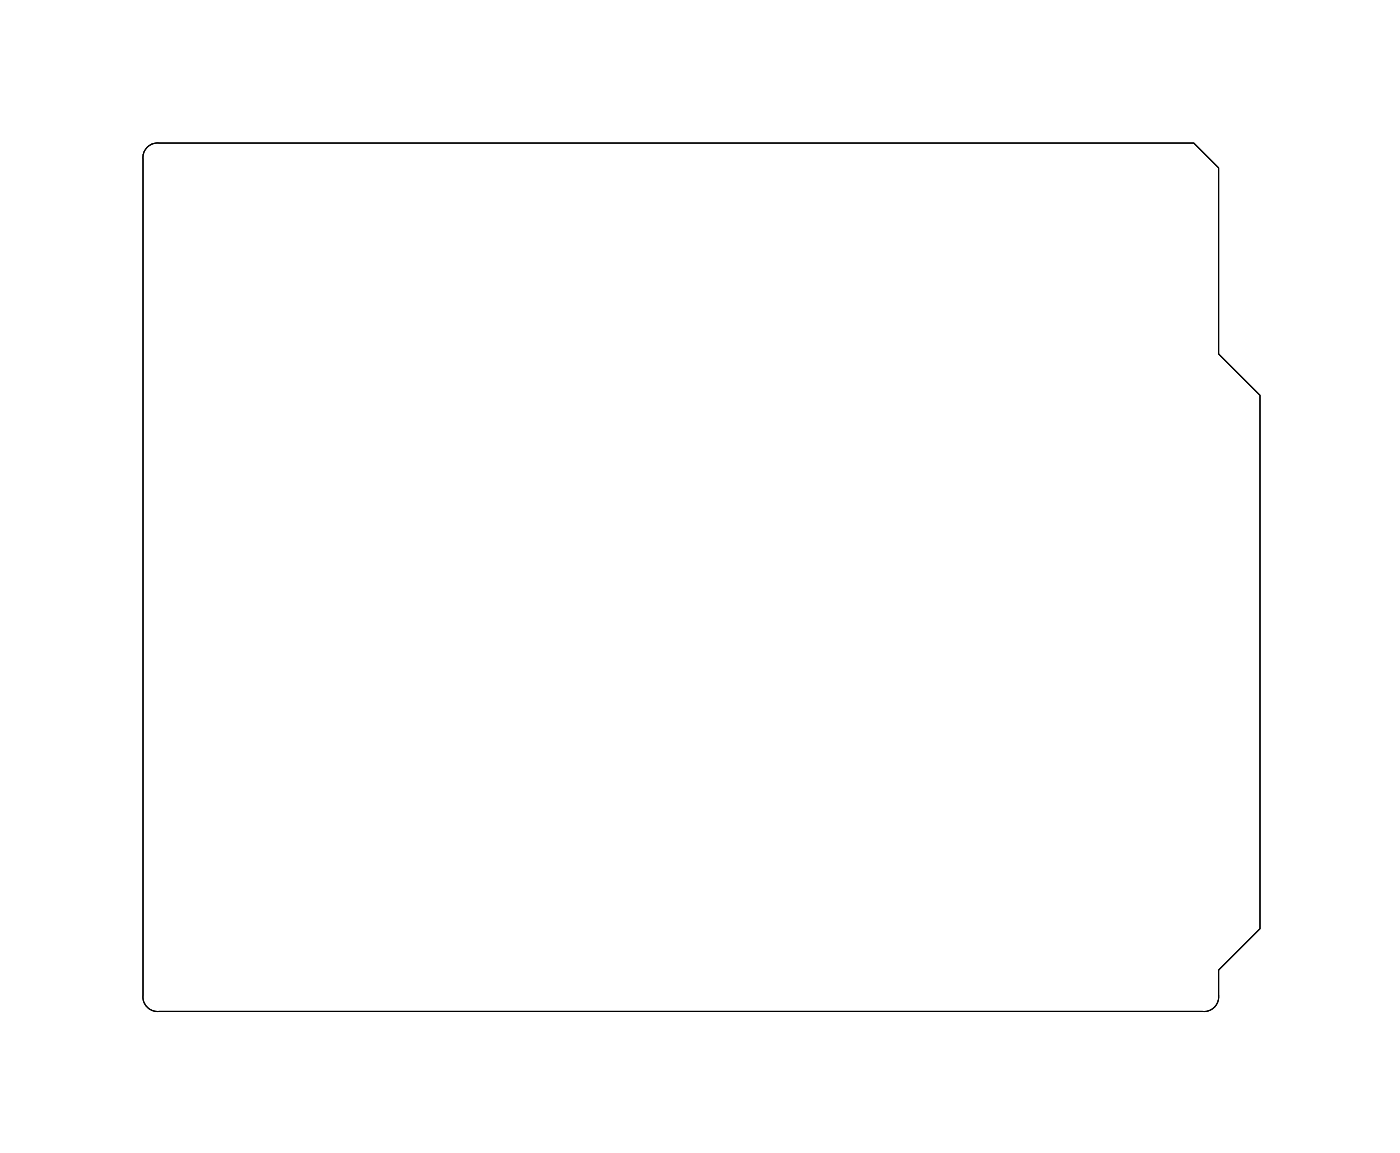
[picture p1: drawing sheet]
<svg xmlns="http://www.w3.org/2000/svg" width="86mm" height="71mm" viewBox="0 0 86 71" stroke-linecap="round" stroke-linejoin="round" font-family="sans-serif">
<path d="M8.9 9.1a.9 .9 0 0 1 .9-.3h63.3l1.5 1.5v11.4l2.6 2.5v32.6l-2.6 2.6v1.5a.9 .9 0 0 1-1 1h-63.8a.9 .9 0 0 1-1-1v-51.1v-.4z" fill="none" stroke="#000" stroke-width=".06"/>
<circle cx="57.9" cy="36.5" r=".7" fill="#fff"/>
<circle cx="57.9" cy="36.5" r=".7" fill="none" stroke="#fff" stroke-width=".76" stroke-linecap="butt"/>
<circle cx="57.9" cy="44.2" r=".7" fill="#fff"/>
<circle cx="57.9" cy="44.2" r=".7" fill="none" stroke="#fff" stroke-width=".76" stroke-linecap="butt"/>
<circle cx="35" cy="51.8" r=".74" fill="#fff"/>
<circle cx="35" cy="51.8" r=".74" fill="none" stroke="#fff" stroke-width=".76" stroke-linecap="butt"/>
<circle cx="29.9" cy="51.8" r=".74" fill="#fff"/>
<circle cx="29.9" cy="51.8" r=".74" fill="none" stroke="#fff" stroke-width=".76" stroke-linecap="butt"/>
<path d="M52 38.3h1.6v1.6h-1.6z" fill="#fff"/>
<path d="M52 38.3h1.6v1.6h-1.6z" fill="none" stroke="#fff" stroke-width=".76" stroke-linecap="butt"/>
<circle cx="52.8" cy="39.1" r=".79" fill="#fff"/>
<circle cx="52.8" cy="39.1" r=".79" fill="none" stroke="#fff" stroke-width=".76" stroke-linecap="butt"/>
<circle cx="52.8" cy="36.5" r=".79" fill="#fff"/>
<circle cx="52.8" cy="36.5" r=".79" fill="none" stroke="#fff" stroke-width=".76" stroke-linecap="butt"/>
<circle cx="52.8" cy="34" r=".79" fill="#fff"/>
<circle cx="52.8" cy="34" r=".79" fill="none" stroke="#fff" stroke-width=".76" stroke-linecap="butt"/>
<path d="M62.2 40.8h1.5v1.6h-1.5z" fill="#fff"/>
<path d="M62.2 40.8h1.5v1.6h-1.5z" fill="none" stroke="#fff" stroke-width=".76" stroke-linecap="butt"/>
<circle cx="63" cy="41.6" r=".79" fill="#fff"/>
<circle cx="63" cy="41.6" r=".79" fill="none" stroke="#fff" stroke-width=".76" stroke-linecap="butt"/>
<circle cx="63" cy="44.2" r=".79" fill="#fff"/>
<circle cx="63" cy="44.2" r=".79" fill="none" stroke="#fff" stroke-width=".76" stroke-linecap="butt"/>
<circle cx="63" cy="46.7" r=".79" fill="#fff"/>
<circle cx="63" cy="46.7" r=".79" fill="none" stroke="#fff" stroke-width=".76" stroke-linecap="butt"/>
<path d="M62.2 25.6h1.5v1.6h-1.5z" fill="#fff"/>
<path d="M62.2 25.6h1.5v1.6h-1.5z" fill="none" stroke="#fff" stroke-width=".76" stroke-linecap="butt"/>
<circle cx="63" cy="26.4" r=".79" fill="#fff"/>
<circle cx="63" cy="26.4" r=".79" fill="none" stroke="#fff" stroke-width=".76" stroke-linecap="butt"/>
<circle cx="63" cy="28.9" r=".79" fill="#fff"/>
<circle cx="63" cy="28.9" r=".79" fill="none" stroke="#fff" stroke-width=".76" stroke-linecap="butt"/>
<circle cx="63" cy="31.5" r=".79" fill="#fff"/>
<circle cx="63" cy="31.5" r=".79" fill="none" stroke="#fff" stroke-width=".76" stroke-linecap="butt"/>
<path d="M72.4 48.8h1.5v1.5h-1.5z" fill="#fff"/>
<path d="M72.4 48.8h1.5v1.5h-1.5z" fill="none" stroke="#fff" stroke-width=".76" stroke-linecap="butt"/>
<circle cx="73.1" cy="49.6" r=".76" fill="#fff"/>
<circle cx="73.1" cy="49.6" r=".76" fill="none" stroke="#fff" stroke-width=".76" stroke-linecap="butt"/>
<circle cx="73.1" cy="46.1" r=".76" fill="#fff"/>
<circle cx="73.1" cy="46.1" r=".76" fill="none" stroke="#fff" stroke-width=".76" stroke-linecap="butt"/>
<circle cx="73.1" cy="42.6" r=".76" fill="#fff"/>
<circle cx="73.1" cy="42.6" r=".76" fill="none" stroke="#fff" stroke-width=".76" stroke-linecap="butt"/>
<circle cx="73.1" cy="39.1" r=".76" fill="#fff"/>
<circle cx="73.1" cy="39.1" r=".76" fill="none" stroke="#fff" stroke-width=".76" stroke-linecap="butt"/>
<circle cx="73.1" cy="35.6" r=".76" fill="#fff"/>
<circle cx="73.1" cy="35.6" r=".76" fill="none" stroke="#fff" stroke-width=".76" stroke-linecap="butt"/>
<circle cx="73.1" cy="32.1" r=".76" fill="#fff"/>
<circle cx="73.1" cy="32.1" r=".76" fill="none" stroke="#fff" stroke-width=".76" stroke-linecap="butt"/>
<path d="M41.9 38.3h1.5v1.5h-1.5z" fill="#fff"/>
<path d="M41.9 38.3h1.5v1.5h-1.5z" fill="none" stroke="#fff" stroke-width=".76" stroke-linecap="butt"/>
<circle cx="42.6" cy="39.1" r=".76" fill="#fff"/>
<circle cx="42.6" cy="39.1" r=".76" fill="none" stroke="#fff" stroke-width=".76" stroke-linecap="butt"/>
<circle cx="42.6" cy="42.6" r=".76" fill="#fff"/>
<circle cx="42.6" cy="42.6" r=".76" fill="none" stroke="#fff" stroke-width=".76" stroke-linecap="butt"/>
<path d="M41.9 23.1h1.4v1.4h-1.4z" fill="#fff"/>
<path d="M41.9 23.1h1.4v1.4h-1.4z" fill="none" stroke="#fff" stroke-width=".76" stroke-linecap="butt"/>
<circle cx="42.6" cy="23.8" r=".7" fill="#fff"/>
<circle cx="42.6" cy="23.8" r=".7" fill="none" stroke="#fff" stroke-width=".76" stroke-linecap="butt"/>
<circle cx="42.6" cy="34" r=".7" fill="#fff"/>
<circle cx="42.6" cy="34" r=".7" fill="none" stroke="#fff" stroke-width=".76" stroke-linecap="butt"/>
<circle cx="35" cy="26.4" r=".74" fill="#fff"/>
<circle cx="35" cy="26.4" r=".74" fill="none" stroke="#fff" stroke-width=".76" stroke-linecap="butt"/>
<circle cx="35" cy="28.9" r=".74" fill="#fff"/>
<circle cx="35" cy="28.9" r=".74" fill="none" stroke="#fff" stroke-width=".76" stroke-linecap="butt"/>
<circle cx="35" cy="31.5" r=".74" fill="#fff"/>
<circle cx="35" cy="31.5" r=".74" fill="none" stroke="#fff" stroke-width=".76" stroke-linecap="butt"/>
<circle cx="35" cy="34" r=".74" fill="#fff"/>
<circle cx="35" cy="34" r=".74" fill="none" stroke="#fff" stroke-width=".76" stroke-linecap="butt"/>
<circle cx="61.9" cy="59.4" r=".57" fill="#fff"/>
<circle cx="61.9" cy="59.4" r=".57" fill="none" stroke="#fff" stroke-width=".54"/>
<circle cx="64.5" cy="59.4" r=".57" fill="#fff"/>
<circle cx="64.5" cy="59.4" r=".57" fill="none" stroke="#fff" stroke-width=".54"/>
<circle cx="67" cy="59.4" r=".57" fill="#fff"/>
<circle cx="67" cy="59.4" r=".57" fill="none" stroke="#fff" stroke-width=".54"/>
<circle cx="69.6" cy="59.4" r=".57" fill="#fff"/>
<circle cx="69.6" cy="59.4" r=".57" fill="none" stroke="#fff" stroke-width=".54"/>
<circle cx="72.1" cy="59.4" r=".57" fill="#fff"/>
<circle cx="72.1" cy="59.4" r=".57" fill="none" stroke="#fff" stroke-width=".54"/>
<circle cx="50.3" cy="11.1" r=".57" fill="#fff"/>
<circle cx="50.3" cy="11.1" r=".57" fill="none" stroke="#fff" stroke-width=".54"/>
<circle cx="47.7" cy="11.1" r=".57" fill="#fff"/>
<circle cx="47.7" cy="11.1" r=".57" fill="none" stroke="#fff" stroke-width=".54"/>
<circle cx="45.2" cy="11.1" r=".57" fill="#fff"/>
<circle cx="45.2" cy="11.1" r=".57" fill="none" stroke="#fff" stroke-width=".54"/>
<circle cx="42.6" cy="11.1" r=".57" fill="#fff"/>
<circle cx="42.6" cy="11.1" r=".57" fill="none" stroke="#fff" stroke-width=".54"/>
<circle cx="40.1" cy="11.1" r=".57" fill="#fff"/>
<circle cx="40.1" cy="11.1" r=".57" fill="none" stroke="#fff" stroke-width=".54"/>
<circle cx="37.6" cy="11.1" r=".57" fill="#fff"/>
<circle cx="37.6" cy="11.1" r=".57" fill="none" stroke="#fff" stroke-width=".54"/>
<circle cx="35" cy="11.1" r=".57" fill="#fff"/>
<circle cx="35" cy="11.1" r=".57" fill="none" stroke="#fff" stroke-width=".54"/>
<circle cx="32.5" cy="11.1" r=".57" fill="#fff"/>
<circle cx="32.5" cy="11.1" r=".57" fill="none" stroke="#fff" stroke-width=".54"/>
<circle cx="29.9" cy="11.1" r=".57" fill="#fff"/>
<circle cx="29.9" cy="11.1" r=".57" fill="none" stroke="#fff" stroke-width=".54"/>
<circle cx="27.4" cy="11.1" r=".57" fill="#fff"/>
<circle cx="27.4" cy="11.1" r=".57" fill="none" stroke="#fff" stroke-width=".54"/>
<circle cx="72.1" cy="11.1" r=".57" fill="#fff"/>
<circle cx="72.1" cy="11.1" r=".57" fill="none" stroke="#fff" stroke-width=".54"/>
<circle cx="69.6" cy="11.1" r=".57" fill="#fff"/>
<circle cx="69.6" cy="11.1" r=".57" fill="none" stroke="#fff" stroke-width=".54"/>
<circle cx="67" cy="11.1" r=".57" fill="#fff"/>
<circle cx="67" cy="11.1" r=".57" fill="none" stroke="#fff" stroke-width=".54"/>
<circle cx="64.5" cy="11.1" r=".57" fill="#fff"/>
<circle cx="64.5" cy="11.1" r=".57" fill="none" stroke="#fff" stroke-width=".54"/>
<circle cx="61.9" cy="11.1" r=".57" fill="#fff"/>
<circle cx="61.9" cy="11.1" r=".57" fill="none" stroke="#fff" stroke-width=".54"/>
<circle cx="59.4" cy="11.1" r=".57" fill="#fff"/>
<circle cx="59.4" cy="11.1" r=".57" fill="none" stroke="#fff" stroke-width=".54"/>
<circle cx="56.9" cy="11.1" r=".57" fill="#fff"/>
<circle cx="56.9" cy="11.1" r=".57" fill="none" stroke="#fff" stroke-width=".54"/>
<circle cx="54.3" cy="11.1" r=".57" fill="#fff"/>
<circle cx="54.3" cy="11.1" r=".57" fill="none" stroke="#fff" stroke-width=".54"/>
<circle cx="39.1" cy="59.4" r=".57" fill="#fff"/>
<circle cx="39.1" cy="59.4" r=".57" fill="none" stroke="#fff" stroke-width=".54"/>
<circle cx="36.5" cy="59.4" r=".57" fill="#fff"/>
<circle cx="36.5" cy="59.4" r=".57" fill="none" stroke="#fff" stroke-width=".54"/>
<circle cx="41.6" cy="59.4" r=".57" fill="#fff"/>
<circle cx="41.6" cy="59.4" r=".57" fill="none" stroke="#fff" stroke-width=".54"/>
<circle cx="44.2" cy="59.4" r=".57" fill="#fff"/>
<circle cx="44.2" cy="59.4" r=".57" fill="none" stroke="#fff" stroke-width=".54"/>
<circle cx="46.7" cy="59.4" r=".57" fill="#fff"/>
<circle cx="46.7" cy="59.4" r=".57" fill="none" stroke="#fff" stroke-width=".54"/>
<circle cx="49.2" cy="59.4" r=".57" fill="#fff"/>
<circle cx="49.2" cy="59.4" r=".57" fill="none" stroke="#fff" stroke-width=".54"/>
<circle cx="51.8" cy="59.4" r=".57" fill="#fff"/>
<circle cx="51.8" cy="59.4" r=".57" fill="none" stroke="#fff" stroke-width=".54"/>
<circle cx="54.3" cy="59.4" r=".57" fill="#fff"/>
<circle cx="54.3" cy="59.4" r=".57" fill="none" stroke="#fff" stroke-width=".54"/>
<circle cx="59.4" cy="59.4" r=".57" fill="#fff"/>
<circle cx="59.4" cy="59.4" r=".57" fill="none" stroke="#fff" stroke-width=".54"/>
</svg>
